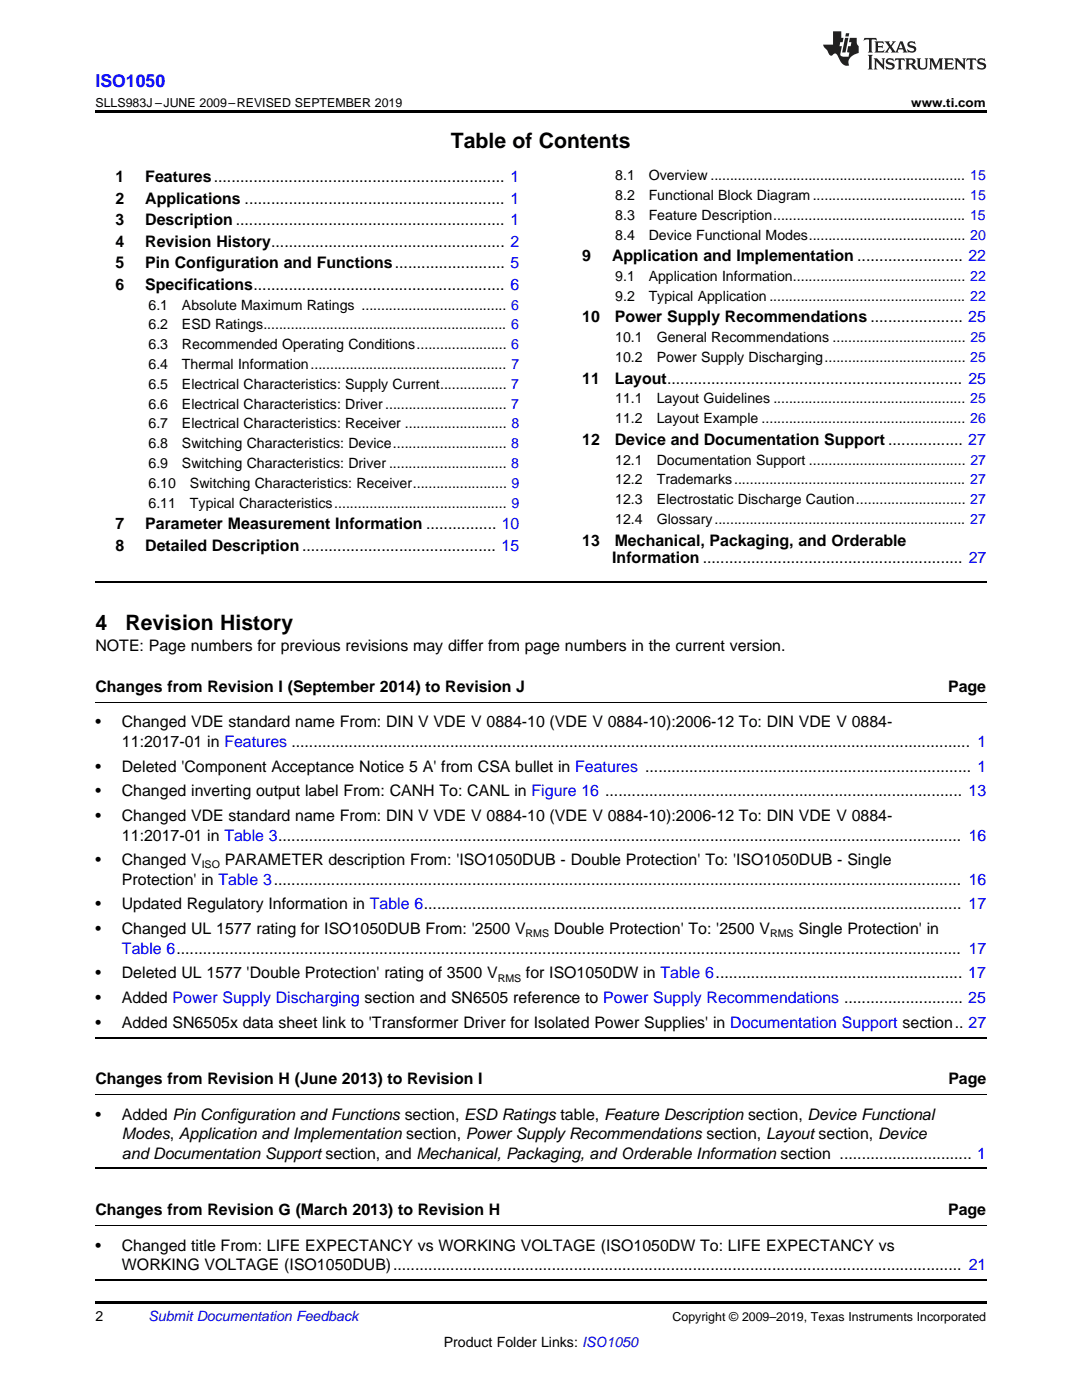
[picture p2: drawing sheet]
<svg xmlns="http://www.w3.org/2000/svg" width="216mm" height="279mm" viewBox="0 0 216 279" stroke-linecap="round" stroke-linejoin="round" font-family="sans-serif">
<defs><g id="words">
<g font-size="4.2">
<text x="90" y="29.6">Table of Contents</text>
<text x="19" y="125.7">4</text>
<text x="25" y="125.7">Revision History</text>
</g>
<text font-size="3.5" fill="#00f" x="19" y="17.3">ISO1050</text>
<g font-size="3.2">
<text x="23" y="36.3">1</text>
<text x="23" y="40.6">2</text>
<text x="29" y="36.3">Features.................................................................. 1</text>
<text x="29" y="40.6">Applications ........................................................... 1</text>
<text x="23" y="44.9">3</text>
<text x="29" y="44.9">Description ............................................................. 1</text>
<text x="23" y="49.2">4</text>
<text x="23" y="53.6">5</text>
<text x="29" y="49.2">Revision History..................................................... 2</text>
<text x="29" y="53.6">Pin Configuration and Functions......................... 5</text>
<text x="116.2" y="52.1">9</text>
<text x="122.1" y="52.1">Application and Implementation ........................ 22</text>
<text x="23" y="57.9">6</text>
<text x="29" y="57.9">Specifications......................................................... 6</text>
<text x="116.2" y="64.3">10</text>
<text x="122.7" y="64.3">Power Supply Recommendations ..................... 25</text>
<text x="116.2" y="76.6">11</text>
<text x="122.7" y="76.6">Layout................................................................... 25</text>
<text x="116.2" y="88.8">12</text>
<text x="122.7" y="88.8">Device and Documentation Support ................. 27</text>
<text x="23" y="105.6">7</text>
<text x="29" y="105.6">Parameter Measurement Information ................ 10</text>
<text x="23" y="109.9">8</text>
<text x="29" y="109.9">Detailed Description............................................ 15</text>
<text x="116.2" y="108.9">13</text>
<text x="122.2" y="112.4">Information ........................................................... 27</text>
<text x="122.7" y="108.9">Mechanical, Packaging, and Orderable</text>
<text x="19" y="130">NOTE: Page numbers for previous revisions may differ from page numbers in the current version.</text>
<text x="19" y="138.1">Changes from Revision I (September 2014) to Revision J</text>
<text x="189.2" y="138.1">Page</text>
<text x="19" y="145.2">•</text>
<text x="24.3" y="145.2">Changed VDE standard name From: DIN V VDE V 0884-10 (VDE V 0884-10):2006-12 To: DIN VDE V 0884-</text>
<text x="24.3" y="149">11:2017-01 in Features .......................................................................................................................................................... 1</text>
<text x="19" y="154">•</text>
<text x="24.3" y="154">Deleted 'Component Acceptance Notice 5 A' from CSA bullet in Features .......................................................................... 1</text>
<text x="19" y="158.9">•</text>
<text x="24.3" y="158.9">Changed inverting output label From: CANH To: CANL in Figure 16 ................................................................................. 13</text>
<text x="19" y="163.9">•</text>
<text x="24.3" y="163.9">Changed VDE standard name From: DIN V VDE V 0884-10 (VDE V 0884-10):2006-12 To: DIN VDE V 0884-</text>
<text x="24.3" y="167.7">11:2017-01 in Table 3........................................................................................................................................................... 16</text>
<text x="19" y="172.7">•</text>
<text x="24.3" y="172.7">Changed V</text>
<text x="44.8" y="172.7">PARAMETER description From: 'ISO1050DUB - Double Protection' To: 'ISO1050DUB - Single</text>
<text x="24.3" y="176.6">Protection' in Table 3............................................................................................................................................................ 16</text>
<text x="19" y="181.5">•</text>
<text x="24.3" y="181.5">Updated Regulatory Information in Table 6.......................................................................................................................... 17</text>
<text x="19" y="186.4">•</text>
<text x="24.3" y="186.4">Changed UL 1577 rating for ISO1050DUB From: '2500 V</text>
<text x="110.5" y="186.4">Double Protection' To: '2500 V</text>
<text x="159.3" y="186.4">Single Protection' in</text>
<text x="19" y="195.3">•</text>
<text x="24.3" y="195.3">Deleted UL 1577 'Double Protection' rating of 3500 V</text>
<text x="105" y="195.3">for ISO1050DW in Table 6........................................................ 17</text>
<text x="19" y="200.2">•</text>
<text x="24.3" y="200.2">Added Power Supply Discharging section and SN6505 reference to Power Supply Recommendations ........................... 25</text>
<text x="19" y="205.1">•</text>
<text x="24.3" y="205.1">Added SN6505x data sheet link to 'Transformer Driver for Isolated Power Supplies' in Documentation Support section.. 27</text>
<text x="19" y="216.4">Changes from Revision H (June 2013) to Revision I</text>
<text x="189.2" y="216.4">Page</text>
<text x="19" y="223.5">•</text>
<text x="24.3" y="223.5">Added Pin Configuration and Functions section, ESD Ratings table, Feature Description section, Device Functional</text>
<text x="24.3" y="227.4">Modes, Application and Implementation section, Power Supply Recommendations section, Layout section, Device</text>
<text x="24.3" y="231.2">and Documentation Support section, and Mechanical, Packaging, and Orderable Information section .............................. 1</text>
<text x="19" y="242.5">Changes from Revision G (March 2013) to Revision H</text>
<text x="189.2" y="242.5">Page</text>
<text x="19" y="249.6">•</text>
<text x="24.3" y="249.6">Changed title From: LIFE EXPECTANCY vs WORKING VOLTAGE (ISO1050DW To: LIFE EXPECTANCY vs</text>
<text x="24.3" y="253.5">WORKING VOLTAGE (ISO1050DUB)................................................................................................................................. 21</text>
</g>
<text font-size="3.2" fill="#00f" x="24.3" y="190.3">Table 6.................................................................................................................................................................................. 17</text>
<g font-size="2.8">
<text x="122.8" y="36">8.1</text>
<text x="129.4" y="36">Overview ................................................................. 15</text>
<text x="122.8" y="39.9">8.2</text>
<text x="129.4" y="39.9">Functional Block Diagram....................................... 15</text>
<text x="122.8" y="43.9">8.3</text>
<text x="122.8" y="47.8">8.4</text>
<text x="129.4" y="43.9">Feature Description................................................. 15</text>
<text x="129.4" y="47.8">Device Functional Modes........................................ 20</text>
<text x="122.8" y="56.1">9.1</text>
<text x="129.4" y="56.1">Application Information............................................ 22</text>
<text x="29.6" y="61.8">6.1</text>
<text x="29.6" y="65.8">6.2</text>
<text x="36.3" y="61.8">Absolute Maximum Ratings ..................................... 6</text>
<text x="36.3" y="65.8">ESD Ratings.............................................................. 6</text>
<text x="122.8" y="60">9.2</text>
<text x="129.4" y="60">Typical Application .................................................. 22</text>
<text x="29.6" y="69.7">6.3</text>
<text x="36.3" y="69.7">Recommended Operating Conditions....................... 6</text>
<text x="122.8" y="68.3">10.1</text>
<text x="131" y="68.3">General Recommendations .................................. 25</text>
<text x="29.6" y="73.7">6.4</text>
<text x="29.6" y="77.6">6.5</text>
<text x="36.3" y="73.7">Thermal Information.................................................. 7</text>
<text x="36.3" y="77.6">Electrical Characteristics: Supply Current................. 7</text>
<text x="122.8" y="72.2">10.2</text>
<text x="131" y="72.2">Power Supply Discharging.................................... 25</text>
<text x="29.6" y="81.6">6.6</text>
<text x="36.3" y="81.6">Electrical Characteristics: Driver............................... 7</text>
<text x="122.8" y="80.5">11.1</text>
<text x="131" y="80.5">Layout Guidelines ................................................. 25</text>
<text x="29.6" y="85.5">6.7</text>
<text x="29.6" y="89.5">6.8</text>
<text x="36.3" y="85.5">Electrical Characteristics: Receiver .......................... 8</text>
<text x="36.3" y="89.5">Switching Characteristics: Device............................. 8</text>
<text x="122.8" y="84.5">11.2</text>
<text x="131" y="84.5">Layout Example .................................................... 26</text>
<text x="29.6" y="93.4">6.9</text>
<text x="36.3" y="93.4">Switching Characteristics: Driver .............................. 8</text>
<text x="122.8" y="92.7">12.1</text>
<text x="131" y="92.7">Documentation Support ........................................ 27</text>
<text x="29.6" y="97.4">6.10</text>
<text x="29.6" y="101.3">6.11</text>
<text x="37.9" y="97.4">Switching Characteristics: Receiver........................ 9</text>
<text x="37.9" y="101.3">Typical Characteristics............................................ 9</text>
<text x="122.8" y="96.7">12.2</text>
<text x="122.8" y="100.6">12.3</text>
<text x="131" y="96.7">Trademarks........................................................... 27</text>
<text x="131" y="100.6">Electrostatic Discharge Caution............................ 27</text>
<text x="122.8" y="104.6">12.4</text>
<text x="131" y="104.6">Glossary................................................................ 27</text>
<text x="19" y="263.6">2</text>
<text x="88.5" y="268.9">Product Folder Links: ISO1050</text>
</g>
<text font-size="2.8" fill="#0000c8" x="29.6" y="263.6">Submit Documentation Feedback</text>
<g font-size="2.5">
<text x="19" y="21.4">SLLS983J –JUNE 2009–REVISED SEPTEMBER 2019</text>
<text x="181.8" y="21.4">www.ti.com</text>
<text x="134.2" y="263.6">Copyright © 2009–2019, Texas Instruments Incorporated</text>
</g>
<g font-size="2.1">
<text x="40.3" y="173.3">ISO</text>
<text x="104.9" y="187.1">RMS</text>
<text x="153.7" y="187.1">RMS</text>
<text x="99.3" y="195.9">RMS</text>
</g>
</g></defs>
<path d="M19 22h177.8v.5h-177.8zM19 259.7h177.8v.5h-177.8z" fill="#000"/>
<path d="M19 116.1h177.8M19 207.1h177.8M19 233.2h177.8M19 255.4h177.8" fill="none" stroke="#000" stroke-width=".35"/>
<path d="M19 140.2h177.8M19 218.5h177.8M19 244.6h177.8" fill="none" stroke="#000" stroke-width=".2"/>
<g fill="#231f20">
<path d="M172.5 7.6l-.1 .5 .4-.2h.6v.1v2.1l-.2 .4h.9l-.2-.4v-2.1l.1-.1h.5l.5 .2-.2-.5zM174.5 8.3l.2 .3v1.5l-.2 .4h1.8l.2-.6a1.04 1.04 0 0 1-1.3 .2v-.7h.6l.3 .2v-.6l-.3 .2h-.6v-.6l.8-.1 .4 .3-.2-.5zM176.5 8.3l.9 1.1-.9 1.1h.8l-.2-.2 .4-.7 .5 .7-.2 .2h1.5l-.2-.2 .2-.4h.9l.1 .4-.2 .2h1l-.3-.3-.7-1.9h-.5l-.9 2-.8-1 .9-1h-.8l.1 .3-.4 .5-.3-.6 .1-.2zM179.7 8.6l.4 1h-.7zM181.3 8.4a.63 .63 0 0 0-.2 .7 .63 .63 0 0 0 .6 .4l.6 .2 .1 .2a.75 .75 0 0 1-.7 .4 .75 .75 0 0 1-.6-.5l.1 .7 .1-.1a1.11 1.11 0 0 0 1.5-.6 1.13 1.13 0 0 0-1.2-.8l-.1-.4a1.04 1.04 0 0 1 1.2 .2l-.2-.5-.2 .1-.4-.2zM173.2 10.9l.2 .4v2.2l-.2 .4h1l-.3-.4v-2.2l.3-.4zM174.3 11.6l.3 .4v1.5l-.3 .4h.8l-.2-.4v-1.3l1.5 1.7v-1.9l.2-.4h-.7l.2 .4v.9l-1.1-1.3zM177 11.8a.62 .62 0 0 0-.2 .7 .62 .62 0 0 0 .6 .4l.6 .1 .1 .3a.76 .76 0 0 1-.7 .3 .76 .76 0 0 1-.7-.4l.2 .7 .1-.1a1.11 1.11 0 0 0 1.5-.6 1.13 1.13 0 0 0-1.2-.8l-.1-.4a1.04 1.04 0 0 1 1.2 .2l-.2-.6-.2 .1-.5-.1zM178.7 11.6l-.2 .6a.61 .61 0 0 1 .8-.3v1.6l-.2 .4h.9l-.2-.4v-1.6a.63 .63 0 0 1 .7 .3l-.1-.6zM180.6 11.6l.3 .4v1.5l-.3 .4h1l-.2-.2-.1-.8 .6 .2a.76 .76 0 0 0 1.2 .7l-1-1a.58 .58 0 0 0 .6-.5 .58 .58 0 0 0-.5-.6zM181.4 11.9h.1a.45 .45 0 0 1 .5 .1 .45 .45 0 0 1 .1 .5l-.8 .2zM182.9 11.6l.2 .2a2.17 2.17 0 0 0 .3 1.9 .99 .99 0 0 0 1.6-.6v-1.1l.2-.4h-.7l.2 .2a1.92 1.92 0 0 1-.2 1.8 .6 .6 0 0 1-.9-.5v-1.1l.2-.4zM185.4 11.6l.2 .4v1.5l-.2 .4h.7l-.2-.4v-1.4l.8 1.8 .8-1.8v1.4l-.2 .4h.9l-.2-.4v-1.5l.2-.4h-.8l-.6 1.5-.6-1.5zM188.4 11.6l.2 .4v1.5l-.2 .4h1.8l.1-.6a1.04 1.04 0 0 1-1.2 .1v-.6h.5l.4 .2v-.6l-.4 .2h-.5v-.7h.8l.3 .3-.1-.6zM190.5 11.6l.2 .4v1.5l-.2 .4h.7l-.2-.4v-1.3l1.5 1.7v-1.9l.2-.4h-.7l.2 .4v.9l-1.1-1.3zM192.9 11.6l-.1 .6a.61 .61 0 0 1 .7-.3l.1 1.6-.3 .4h1l-.3-.4 .1-1.6a.63 .63 0 0 1 .7 .3l-.1-.6zM195.2 11.8a.62 .62 0 0 0-.2 .7 .62 .62 0 0 0 .6 .4l.6 .1 .1 .3a.76 .76 0 0 1-.7 .3 .76 .76 0 0 1-.6-.4l.1 .7 .1-.1a1.11 1.11 0 0 0 1.6-.6 1.13 1.13 0 0 0-1.3-.8l-.1-.4a1.04 1.04 0 0 1 1.2 .2l-.1-.6-.2 .1-.5-.1z"/>
<path d="M166.2 6.3v2.6h-1.9v.4l.8 .9a.91 .91 0 0 0 1 .8 .56 .56 0 0 1 .5-.3 .56 .56 0 0 1 .5 .3l.4 .8a1.53 1.53 0 0 0 1.9 1.2 1.54 1.54 0 0 1 1-2.1l.9-.3v-1.4a1.52 1.52 0 0 1-.4-1.6h-1.3l-.2 .8h.5l-.2 .8h-.5l-.1 1v.2l.4 .1-.2 .8a1.93 1.93 0 0 1-1.6-.3l.3-1.8h-.5l.2-.8h.4l.2-.8h-.4v-1.3zM168.6 7.6l-.6 2.9h.7l.6-2.9zM168.8 6.6l-.1 .7h.6l.2-.7z"/>
</g>
<use href="#words"/>
</svg>
